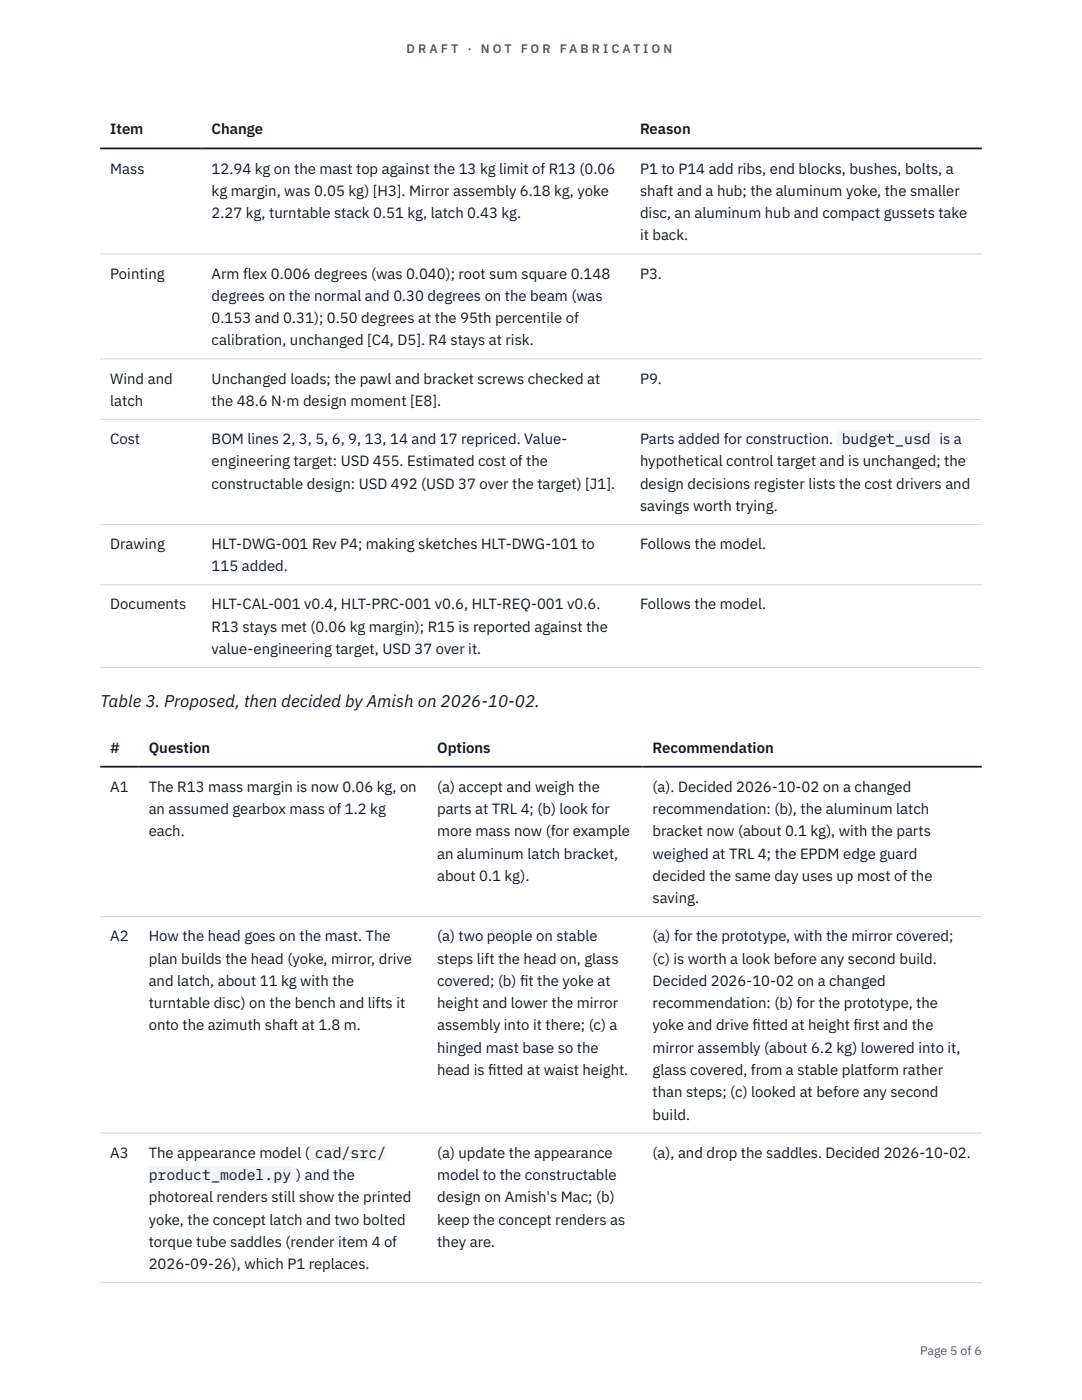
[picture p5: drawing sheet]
<svg xmlns="http://www.w3.org/2000/svg" width="216mm" height="279mm" viewBox="0 0 216 279" stroke-linecap="round" stroke-linejoin="round" font-family="sans-serif">
<defs><g id="words">
<text font-size="3.4" fill="#111827" x="20" y="141.1">Table 3. Proposed, then decided by Amish on 2026-10-02.</text>
<g font-size="3" fill="#111827">
<text x="22" y="26.8">Item</text>
<text x="42.2" y="26.8">Change</text>
<text x="127.7" y="26.8">Reason</text>
<text x="22" y="34.6">Mass</text>
<text x="42.2" y="34.6">12.94 kg on the mast top against the 13 kg limit of R13 (0.06</text>
<text x="127.7" y="34.6">P1 to P14 add ribs, end blocks, bushes, bolts, a</text>
<text x="42.2" y="39.1">kg margin, was 0.05 kg) [H3]. Mirror assembly 6.18 kg, yoke</text>
<text x="127.7" y="39.1">shaft and a hub; the aluminum yoke, the smaller</text>
<text x="42.2" y="43.5">2.27 kg, turntable stack 0.51 kg, latch 0.43 kg.</text>
<text x="127.7" y="43.5">disc, an aluminum hub and compact gussets take</text>
<text x="127.7" y="48">it back.</text>
<text x="22" y="55.6">Pointing</text>
<text x="42.2" y="55.6">Arm flex 0.006 degrees (was 0.040); root sum square 0.148</text>
<text x="127.7" y="55.6">P3.</text>
<text x="42.2" y="60">degrees on the normal and 0.30 degrees on the beam (was</text>
<text x="42.2" y="64.5">0.153 and 0.31); 0.50 degrees at the 95th percentile of</text>
<text x="42.2" y="68.9">calibration, unchanged [C4, D5]. R4 stays at risk.</text>
<text x="22" y="76.5">Wind and</text>
<text x="42.2" y="76.5">Unchanged loads; the pawl and bracket screws checked at</text>
<text x="127.7" y="76.5">P9.</text>
<text x="22" y="81">latch</text>
<text x="42.2" y="81">the 48.6 N·m design moment [E8].</text>
<text x="22" y="88.6">Cost</text>
<text x="42.2" y="88.6">BOM lines 2, 3, 5, 6, 9, 13, 14 and 17 repriced. Value-</text>
<text x="127.7" y="88.6">Parts added for construction.</text>
<text x="168" y="88.6">budget_usd</text>
<text x="187.4" y="88.6">is a</text>
<text x="42.2" y="93.1">engineering target: USD 455. Estimated cost of the</text>
<text x="127.7" y="93.1">hypothetical control target and is unchanged; the</text>
<text x="42.2" y="97.5">constructable design: USD 492 (USD 37 over the target) [J1].</text>
<text x="127.7" y="97.5">design decisions register lists the cost drivers and</text>
<text x="127.7" y="101.9">savings worth trying.</text>
<text x="22" y="109.6">Drawing</text>
<text x="42.2" y="109.6">HLT-DWG-001 Rev P4; making sketches HLT-DWG-101 to</text>
<text x="127.7" y="109.6">Follows the model.</text>
<text x="42.2" y="114">115 added.</text>
<text x="22" y="121.6">Documents</text>
<text x="42.2" y="121.6">HLT-CAL-001 v0.4, HLT-PRC-001 v0.6, HLT-REQ-001 v0.6.</text>
<text x="127.7" y="121.6">Follows the model.</text>
<text x="42.2" y="126.1">R13 stays met (0.06 kg margin); R15 is reported against the</text>
<text x="42.2" y="130.5">value-engineering target, USD 37 over it.</text>
<text x="22" y="150.2">#</text>
<text x="29.7" y="150.2">Question</text>
<text x="87.2" y="150.2">Options</text>
<text x="130.2" y="150.2">Recommendation</text>
<text x="22" y="158">A1</text>
<text x="29.7" y="158">The R13 mass margin is now 0.06 kg, on</text>
<text x="87.2" y="158">(a) accept and weigh the</text>
<text x="130.2" y="158">(a). Decided 2026-10-02 on a changed</text>
<text x="29.7" y="162.5">an assumed gearbox mass of 1.2 kg</text>
<text x="29.7" y="166.9">each.</text>
<text x="87.2" y="162.5">parts at TRL 4; (b) look for</text>
<text x="87.2" y="166.9">more mass now (for example</text>
<text x="130.2" y="162.5">recommendation: (b), the aluminum latch</text>
<text x="130.2" y="166.9">bracket now (about 0.1 kg), with the parts</text>
<text x="87.2" y="171.4">an aluminum latch bracket,</text>
<text x="130.2" y="171.4">weighed at TRL 4; the EPDM edge guard</text>
<text x="87.2" y="175.8">about 0.1 kg).</text>
<text x="130.2" y="175.8">decided the same day uses up most of the</text>
<text x="130.2" y="180.2">saving.</text>
<text x="22" y="187.9">A2</text>
<text x="29.7" y="187.9">How the head goes on the mast. The</text>
<text x="87.2" y="187.9">(a) two people on stable</text>
<text x="130.2" y="187.9">(a) for the prototype, with the mirror covered;</text>
<text x="29.7" y="192.3">plan builds the head (yoke, mirror, drive</text>
<text x="29.7" y="196.8">and latch, about 11 kg with the</text>
<text x="87.2" y="192.3">steps lift the head on, glass</text>
<text x="87.2" y="196.8">covered; (b) f</text>
<text x="103.8" y="196.8">it the yoke at</text>
<text x="130.2" y="192.3">(c) is worth a look before any second build.</text>
<text x="130.2" y="196.8">Decided 2026-10-02 on a changed</text>
<text x="29.7" y="201.2">turntable disc) on the bench and lifts it</text>
<text x="87.2" y="201.2">height and lower the mirror</text>
<text x="130.2" y="201.2">recommendation: (b) for the prototype, the</text>
<text x="29.7" y="205.6">onto the azimuth shaft at 1.8 m.</text>
<text x="87.2" y="205.6">assembly into it there; (c) a</text>
<text x="130.2" y="205.6">yoke and drive f</text>
<text x="150.2" y="205.6">itted at height f</text>
<text x="170.3" y="205.6">irst and the</text>
<text x="87.2" y="210.1">hinged mast base so the</text>
<text x="87.2" y="214.5">head is f</text>
<text x="97.4" y="214.5">itted at waist height.</text>
<text x="130.2" y="210.1">mirror assembly (about 6.2 kg) lowered into it,</text>
<text x="130.2" y="214.5">glass covered, from a stable platform rather</text>
<text x="130.2" y="219">than steps; (c) looked at before any second</text>
<text x="130.2" y="223.4">build.</text>
<text x="22" y="231.1">A3</text>
<text x="29.7" y="231.1">The appearance model (</text>
<text x="62.8" y="231.1">cad/src/</text>
<text x="87.2" y="231.1">(a) update the appearance</text>
<text x="130.2" y="231.1">(a), and drop the saddles. Decided 2026-10-02.</text>
<text x="29.7" y="235.5">product_model.py</text>
<text x="29.7" y="239.9">photoreal renders still show the printed</text>
<text x="59.1" y="235.5">) and the</text>
<text x="87.2" y="235.5">model to the constructable</text>
<text x="87.2" y="239.9">design on Amish's Mac; (b)</text>
<text x="29.7" y="244.4">yoke, the concept latch and two bolted</text>
<text x="87.2" y="244.4">keep the concept renders as</text>
<text x="29.7" y="248.8">torque tube saddles (render item 4 of</text>
<text x="87.2" y="248.8">they are.</text>
<text x="29.7" y="253.3">2026-09-26), which P1 replaces.</text>
</g>
<g font-size="2.5" fill="#b45309">
<text x="81.1" y="10.5">D R A F T</text>
<text x="93.3" y="10.5">·</text>
<text x="95.9" y="10.5">N O T</text>
<text x="103.9" y="10.5">F O R</text>
<text x="111.7" y="10.5">F A B R I C A T I O N</text>
</g>
<text font-size="2.5" fill="#4b5563" x="183.6" y="270.3">Page 5 of 6</text>
</g></defs>
<path d="M20 50.7h175.9M20 71.6h175.9M20 83.7h175.9M20 104.6h175.9M20 116.7h175.9M20 133.2h175.9M20 182.9h175.9M20 226.1h175.9M20 256h175.9" fill="none" stroke="#d1d5db" stroke-width=".2"/>
<path d="M20 29.6h175.9M20 153h175.9" fill="none" stroke="#111827" stroke-width=".35"/>
<g fill="#f3f4f6">
<path d="M167 85.8h19.7v3.4h-19.7z"/>
<path d="M61.8 228.3h15.3v3.3h-15.3z"/>
<path d="M29.7 232.7h29.4v3.4h-29.4z"/>
</g>
<use href="#words"/>
</svg>
